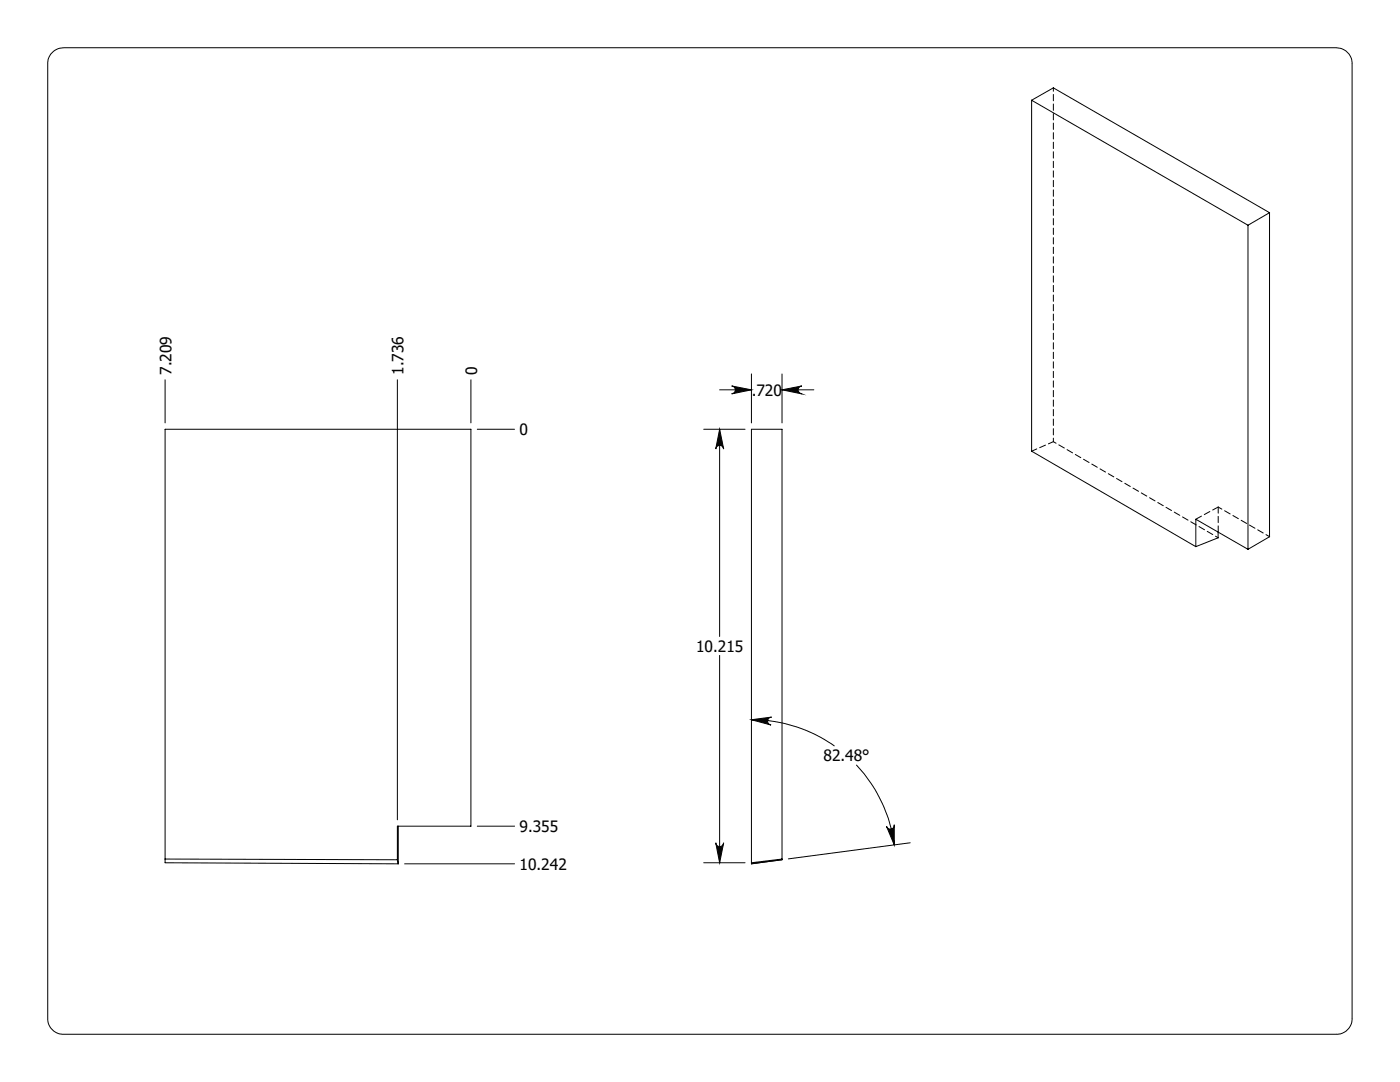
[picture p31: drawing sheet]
<svg xmlns="http://www.w3.org/2000/svg" width="279mm" height="216mm" viewBox="0 0 279 216" stroke-linecap="round" stroke-linejoin="round" font-family="sans-serif">
<defs><g id="words">
<g font-size="3.1">
<text x="34.2" y="74.8" transform="rotate(-90 34.2 74.8)">7.209</text>
<text x="80.5" y="74.8" transform="rotate(-90 80.5 74.8)">1.736</text>
<text x="95.2" y="74.8" transform="rotate(-90 95.2 74.8)">0</text>
<text x="150" y="79">.720</text>
<text x="103.7" y="86.8">0</text>
<text x="138.9" y="130.1">10.215</text>
<text x="164.3" y="151.9">82.48°</text>
<text x="103.7" y="166.1">9.355</text>
<text x="103.7" y="173.6">10.242</text>
</g>
</g></defs>
<g fill="none" stroke="#000" stroke-width=".2">
<path d="M10.2 10.8a3.3 3.3 0 0 1 2.5-1.3h254a3.2 3.2 0 0 1 3.1 3.2v190.5a3.1 3.1 0 0 1-3.1 3.2h-254a3.1 3.1 0 0 1-3.2-3.2v-190.5a2.93 2.93 0 0 1 .7-1.9zM205.9 20v70l32.8 19.1M205.9 20l4.3-2.5 43.2 24.9M205.9 20l43.2 24.9M249.1 44.9v64.7M253.4 42.4l-4.3 2.5M253.4 42.4v64.7l-4.3 2.5M32.9 75.8v8.6M79.3 75.8v87.8M94 75.8v8.6M143.6 77.8h6.4M146 77l4 .8-4 .8a.79 .79 0 0 0 .8-.8 .79 .79 0 0 0-.8-.8z"/>
<path d="M150 74.6v9.8M156.1 77.8l3.9-.8a.79 .79 0 0 0-.7 .8 .79 .79 0 0 0 .7 .8zM156.1 74.6v9.8M156.1 77.8h6.3M95.2 85.7h7.5M140.4 85.7h8.3M143.6 85.7l.8 3.9a.79 .79 0 0 0-.8-.7 .79 .79 0 0 0-.8 .7zM143.6 85.7v41.3M238.7 109.1v-5.5l10.4 6M243.1 106.2v1.1l-4.4 1.8M143.6 130.8v41.4M150 143.6l4-.5a.8 .8 0 0 0-.8 .7 .8 .8 0 0 0 .7 .9z"/>
<path d="M150 143.6a28.9 28.9 0 0 1 16.5 5.3M170.9 152.6a29.1 29.1 0 0 1 7.6 16M32.9 171.4l46.4 .2M79.3 171.6l.2 .8M79.3 171.6v-6.7h14.7v-79.2h-61.1v86.5l46.6 .2M79.5 164.9v7.5M80.8 172.4h21.9M95.2 164.9h7.5M140.4 172.2h8.3M142.8 168.2a.79 .79 0 0 0 .8 .7 .79 .79 0 0 0 .8-.7l-.8 4zM150 172.2v.2M156.1 171.6l-6.1 .8"/>
<path d="M156.1 171.4v.2M156.1 171.4v-85.7h-6.1v86.5M156.1 171.4l-6.1 .8M176.9 164.9a.8 .8 0 0 0 .9 .5 .8 .8 0 0 0 .7-.8v4zM181.6 168.2l-24.3 3.2"/>
</g>
<g fill="#000">
<path d="M142.8 168.2a.79 .79 0 0 0 .8 .7 .79 .79 0 0 0 .8-.7l-.8 4zM143.6 85.7l.8 3.9a.79 .79 0 0 0-.8-.7 .79 .79 0 0 0-.8 .7zM146 77l4 .8-4 .8a.79 .79 0 0 0 .8-.8 .79 .79 0 0 0-.8-.8zM156.1 77.8l3.9-.8a.79 .79 0 0 0-.7 .8 .79 .79 0 0 0 .7 .8z"/>
<path d="M176.9 164.9a.8 .8 0 0 0 .9 .5 .8 .8 0 0 0 .7-.8v4zM150 143.6l4-.5a.8 .8 0 0 0-.8 .7 .8 .8 0 0 0 .7 .9z"/>
</g>
<path d="M210.2 88.1v-70.6M210.2 88.1l32.9 19.2" fill="none" stroke="#000" stroke-width=".2" stroke-dasharray="1.3 .6" stroke-dashoffset=".6"/>
<path d="M253.4 107.1l-10.3-5.9" fill="none" stroke="#000" stroke-width=".2" stroke-dasharray="1.3 .6" stroke-dashoffset=".4"/>
<path d="M243.1 101.2l-4.4 2.4" fill="none" stroke="#000" stroke-width=".2" stroke-dasharray="1.3 .6"/>
<path d="M243.1 106.2v-5" fill="none" stroke="#000" stroke-width=".2" stroke-dasharray="1.3 .6" stroke-dashoffset=".1"/>
<path d="M205.9 90l4.3-1.9" fill="none" stroke="#000" stroke-width=".2" stroke-dasharray="1.3 .6" stroke-dashoffset=".2"/>
<use href="#words"/>
</svg>
